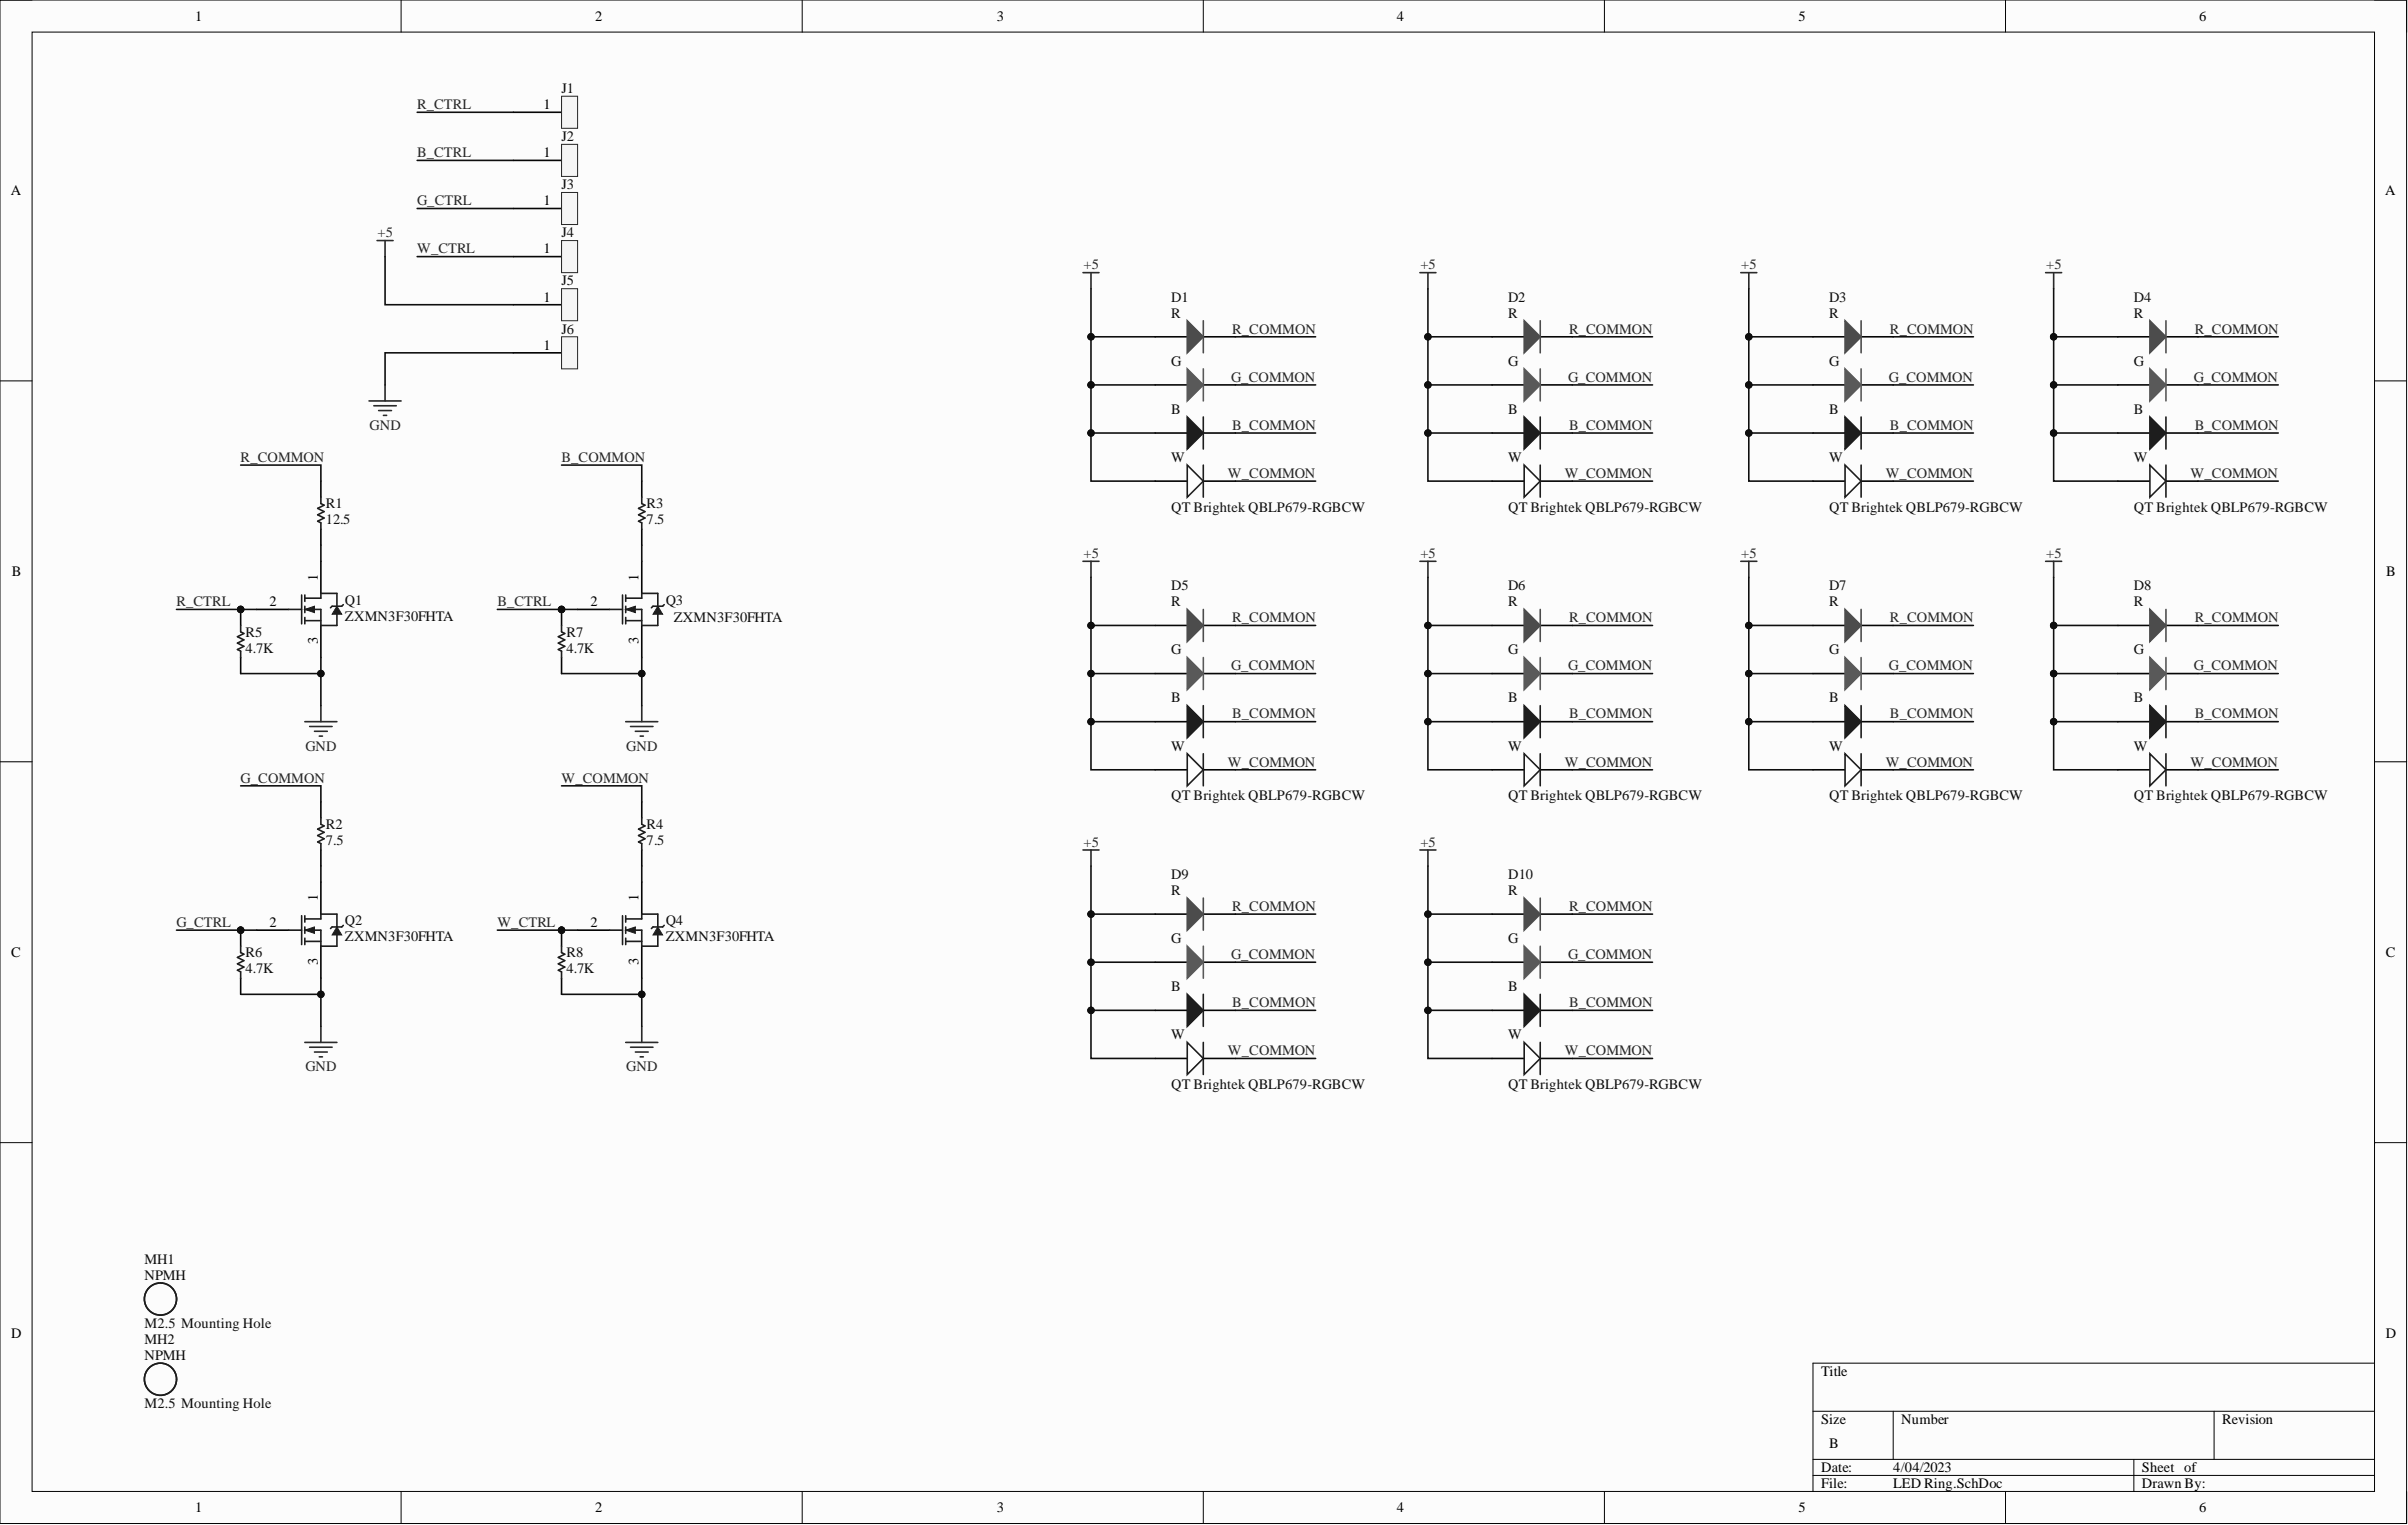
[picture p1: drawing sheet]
<svg xmlns="http://www.w3.org/2000/svg" width="381mm" height="241mm" viewBox="0 0 381 241" stroke-linecap="round" stroke-linejoin="round" font-family="sans-serif">
<defs><g id="words">
<g font-size="2.3">
<text x="30.9" y="3.3">1</text>
<text x="94.2" y="3.3">2</text>
<text x="157.7" y="3.3">3</text>
<text x="221" y="3.3">4</text>
<text x="284.6" y="3.3">5</text>
<text x="347.9" y="3.3">6</text>
<text x="86" y="17.3">1</text>
<text x="86" y="24.9">1</text>
<text x="1.7" y="30.9">A</text>
<text x="86" y="32.5">1</text>
<text x="377.4" y="30.9">A</text>
<text x="86" y="40.1">1</text>
<text x="86" y="47.7">1</text>
<text x="86" y="55.3">1</text>
<text x="1.9" y="91.2">B</text>
<text x="42.6" y="95.9">2</text>
<text x="50.3" y="91.9" transform="rotate(-90 50.3 91.9)">1</text>
<text x="93.4" y="95.9">2</text>
<text x="101" y="91.9" transform="rotate(-90 101 91.9)">1</text>
<text x="377.6" y="91.2">B</text>
<text x="50.3" y="101.9" transform="rotate(-90 50.3 101.9)">3</text>
<text x="101" y="101.9" transform="rotate(-90 101 101.9)">3</text>
<text x="50.3" y="142.6" transform="rotate(-90 50.3 142.6)">1</text>
<text x="101" y="142.6" transform="rotate(-90 101 142.6)">1</text>
<text x="42.6" y="146.7">2</text>
<text x="93.4" y="146.7">2</text>
<text x="1.8" y="151.4">C</text>
<text x="50.3" y="152.7" transform="rotate(-90 50.3 152.7)">3</text>
<text x="101" y="152.7" transform="rotate(-90 101 152.7)">3</text>
<text x="377.5" y="151.4">C</text>
<text x="1.8" y="211.7">D</text>
<text x="377.5" y="211.7">D</text>
<text x="288.1" y="217.7">Title</text>
<text x="288.1" y="225.3">Size</text>
<text x="300.8" y="225.3">Number</text>
<text x="351.6" y="225.3">Revision</text>
<text x="288.1" y="232.9">Date:</text>
<text x="289.4" y="229.1">B</text>
<text x="299.5" y="232.9">4/04/2023</text>
<text x="338.9" y="232.9">Sheet of</text>
<text x="30.9" y="239.3">1</text>
<text x="94.2" y="239.3">2</text>
<text x="157.7" y="239.3">3</text>
<text x="221" y="239.3">4</text>
<text x="284.6" y="239.3">5</text>
<text x="288.1" y="235.5">File:</text>
<text x="299.5" y="235.5">LED Ring.SchDoc</text>
<text x="338.9" y="235.5">Drawn By:</text>
<text x="347.9" y="239.3">6</text>
</g>
<g font-size="2.3" fill="#262626">
<text x="66" y="17.3">R_CTRL</text>
<text x="66" y="24.9">B_CTRL</text>
<text x="66" y="32.5">G_CTRL</text>
<text x="59.7" y="37.6">+5</text>
<text x="66" y="40.1">W_CTRL</text>
<text x="171.4" y="42.6">+5</text>
<text x="224.7" y="42.6">+5</text>
<text x="275.5" y="42.6">+5</text>
<text x="323.7" y="42.6">+5</text>
<text x="195" y="52.8">R_COMMON</text>
<text x="248.3" y="52.8">R_COMMON</text>
<text x="299" y="52.8">R_COMMON</text>
<text x="347.3" y="52.8">R_COMMON</text>
<text x="194.8" y="60.4">G_COMMON</text>
<text x="248.1" y="60.4">G_COMMON</text>
<text x="298.9" y="60.4">G_COMMON</text>
<text x="347.1" y="60.4">G_COMMON</text>
<text x="58.5" y="68">GND</text>
<text x="195" y="68">B_COMMON</text>
<text x="248.3" y="68">B_COMMON</text>
<text x="299" y="68">B_COMMON</text>
<text x="347.3" y="68">B_COMMON</text>
<text x="38.1" y="73.1">R_COMMON</text>
<text x="88.8" y="73.1">B_COMMON</text>
<text x="194.3" y="75.6">W_COMMON</text>
<text x="247.6" y="75.6">W_COMMON</text>
<text x="298.4" y="75.6">W_COMMON</text>
<text x="346.6" y="75.6">W_COMMON</text>
<text x="171.4" y="88.3">+5</text>
<text x="224.7" y="88.3">+5</text>
<text x="275.5" y="88.3">+5</text>
<text x="323.7" y="88.3">+5</text>
<text x="27.9" y="95.9">R_CTRL</text>
<text x="78.7" y="95.9">B_CTRL</text>
<text x="195" y="98.5">R_COMMON</text>
<text x="248.3" y="98.5">R_COMMON</text>
<text x="299" y="98.5">R_COMMON</text>
<text x="347.3" y="98.5">R_COMMON</text>
<text x="194.8" y="106.1">G_COMMON</text>
<text x="248.1" y="106.1">G_COMMON</text>
<text x="298.9" y="106.1">G_COMMON</text>
<text x="347.1" y="106.1">G_COMMON</text>
<text x="195" y="113.7">B_COMMON</text>
<text x="248.3" y="113.7">B_COMMON</text>
<text x="299" y="113.7">B_COMMON</text>
<text x="347.3" y="113.7">B_COMMON</text>
<text x="48.3" y="118.8">GND</text>
<text x="99.1" y="118.8">GND</text>
<text x="38.1" y="123.8">G_COMMON</text>
<text x="88.8" y="123.8">W_COMMON</text>
<text x="194.3" y="121.3">W_COMMON</text>
<text x="247.6" y="121.3">W_COMMON</text>
<text x="298.4" y="121.3">W_COMMON</text>
<text x="346.6" y="121.3">W_COMMON</text>
<text x="171.4" y="134">+5</text>
<text x="224.7" y="134">+5</text>
<text x="27.9" y="146.7">G_CTRL</text>
<text x="78.7" y="146.7">W_CTRL</text>
<text x="195" y="144.1">R_COMMON</text>
<text x="248.3" y="144.1">R_COMMON</text>
<text x="194.8" y="151.7">G_COMMON</text>
<text x="248.1" y="151.7">G_COMMON</text>
<text x="195" y="159.4">B_COMMON</text>
<text x="248.3" y="159.4">B_COMMON</text>
<text x="194.3" y="167">W_COMMON</text>
<text x="247.6" y="167">W_COMMON</text>
<text x="48.3" y="169.5">GND</text>
<text x="99.1" y="169.5">GND</text>
</g>
<g font-size="2.3" fill="#0e0e0e">
<text x="88.8" y="14.7">J1</text>
<text x="88.8" y="22.3">J2</text>
<text x="88.8" y="29.9">J3</text>
<text x="88.8" y="37.6">J4</text>
<text x="88.8" y="45.2">J5</text>
<text x="185.3" y="47.7">D1</text>
<text x="238.6" y="47.7">D2</text>
<text x="289.4" y="47.7">D3</text>
<text x="337.6" y="47.7">D4</text>
<text x="88.8" y="52.8">J6</text>
<text x="185.3" y="50.2">R</text>
<text x="238.6" y="50.2">R</text>
<text x="289.4" y="50.2">R</text>
<text x="337.6" y="50.2">R</text>
<text x="185.3" y="57.9">G</text>
<text x="238.6" y="57.9">G</text>
<text x="289.4" y="57.9">G</text>
<text x="337.6" y="57.9">G</text>
<text x="185.3" y="65.5">B</text>
<text x="238.6" y="65.5">B</text>
<text x="289.4" y="65.5">B</text>
<text x="337.6" y="65.5">B</text>
<text x="185.3" y="73.1">W</text>
<text x="238.6" y="73.1">W</text>
<text x="289.4" y="73.1">W</text>
<text x="337.6" y="73.1">W</text>
<text x="51.5" y="80.4">R1</text>
<text x="51.5" y="83">12.5</text>
<text x="102.3" y="80.4">R3</text>
<text x="102.3" y="83">7.5</text>
<text x="185.3" y="80.9">QT Brightek QBLP679-RGBCW</text>
<text x="238.6" y="80.9">QT Brightek QBLP679-RGBCW</text>
<text x="289.4" y="80.9">QT Brightek QBLP679-RGBCW</text>
<text x="337.6" y="80.9">QT Brightek QBLP679-RGBCW</text>
<text x="54.6" y="95.7">Q1</text>
<text x="105.3" y="95.7">Q3</text>
<text x="185.3" y="95.9">R</text>
<text x="185.3" y="93.4">D5</text>
<text x="238.6" y="95.9">R</text>
<text x="238.6" y="93.4">D6</text>
<text x="289.4" y="95.9">R</text>
<text x="289.4" y="93.4">D7</text>
<text x="337.6" y="95.9">R</text>
<text x="337.6" y="93.4">D8</text>
<text x="38.8" y="100.7">R5</text>
<text x="54.6" y="98.2">ZXMN3F30FHTA</text>
<text x="89.6" y="100.7">R7</text>
<text x="106.6" y="98.5">ZXMN3F30FHTA</text>
<text x="38.8" y="103.3">4.7K</text>
<text x="89.6" y="103.3">4.7K</text>
<text x="185.3" y="103.5">G</text>
<text x="238.6" y="103.5">G</text>
<text x="289.4" y="103.5">G</text>
<text x="337.6" y="103.5">G</text>
<text x="185.3" y="111.1">B</text>
<text x="238.6" y="111.1">B</text>
<text x="289.4" y="111.1">B</text>
<text x="337.6" y="111.1">B</text>
<text x="185.3" y="118.8">W</text>
<text x="238.6" y="118.8">W</text>
<text x="289.4" y="118.8">W</text>
<text x="337.6" y="118.8">W</text>
<text x="51.5" y="131.2">R2</text>
<text x="102.3" y="131.2">R4</text>
<text x="185.3" y="126.6">QT Brightek QBLP679-RGBCW</text>
<text x="238.6" y="126.6">QT Brightek QBLP679-RGBCW</text>
<text x="289.4" y="126.6">QT Brightek QBLP679-RGBCW</text>
<text x="337.6" y="126.6">QT Brightek QBLP679-RGBCW</text>
<text x="51.5" y="133.7">7.5</text>
<text x="102.3" y="133.7">7.5</text>
<text x="185.3" y="141.6">R</text>
<text x="185.3" y="139.1">D9</text>
<text x="238.6" y="141.6">R</text>
<text x="238.6" y="139.1">D10</text>
<text x="54.6" y="146.4">Q2</text>
<text x="54.6" y="149">ZXMN3F30FHTA</text>
<text x="105.3" y="146.4">Q4</text>
<text x="105.3" y="149">ZXMN3F30FHTA</text>
<text x="185.3" y="149.2">G</text>
<text x="238.6" y="149.2">G</text>
<text x="38.8" y="151.5">R6</text>
<text x="38.8" y="154">4.7K</text>
<text x="89.6" y="151.5">R8</text>
<text x="89.6" y="154">4.7K</text>
<text x="185.3" y="156.8">B</text>
<text x="238.6" y="156.8">B</text>
<text x="185.3" y="164.4">W</text>
<text x="238.6" y="164.4">W</text>
<text x="185.3" y="172.3">QT Brightek QBLP679-RGBCW</text>
<text x="238.6" y="172.3">QT Brightek QBLP679-RGBCW</text>
<text x="22.8" y="202.5">NPMH</text>
<text x="22.8" y="200">MH1</text>
<text x="22.8" y="215.2">NPMH</text>
<text x="22.8" y="212.6">MH2</text>
<text x="22.8" y="210.1">M2.5 Mounting Hole</text>
<text x="22.8" y="222.8">M2.5 Mounting Hole</text>
</g>
</g></defs>
<path d="M0 0h380.8v241.1h-380.8z" fill-rule="evenodd" fill="#fcfcfc"/>
<path d="M0 0h380.8v241.1h-380.8z" fill="none" stroke="#000" stroke-width=".16"/>
<path d="M5.1 5.1h370.6v230.9h-370.6z" fill-rule="evenodd" fill="#fcfcfc"/>
<g fill="none" stroke="#000" stroke-width=".16">
<path d="M0 0h5.1M5.1 5.1h370.6v230.9h-370.6zM63.5 0v5.1M126.9 0v5.1M190.4 0v5.1M253.9 0v5.1M317.3 0v5.1M375.7 0h5.1v5.1M0 60.3h5.1M375.7 60.3h5.1M0 120.5h5.1M375.7 120.5h5.1"/>
<path d="M0 180.8h5.1M375.7 180.8h5.1M375.7 215.7h-88.8v20.3M63.5 236v5.1M126.9 236v5.1M190.4 236v5.1M253.9 236v5.1M286.9 223.3h88.8M286.9 230.9h88.8M286.9 233.5h88.8M299.5 223.3v7.6M317.3 236v5.1"/>
<path d="M337.6 230.9v5.1M350.3 223.3v7.6M380.8 236v5.1"/>
</g>
<path d="M40.6 96.4h5.1M50.8 88.8v5.1M50.8 99v5" fill="none" stroke="#000" stroke-width=".25"/>
<path d="M45.7 96.4h2M47.7 94.1v4.6M48.2 94.7h2.6v-.8h2.5v2M48.2 96.4h2.6v2.6h2.5v-1.8M48.2 98.2h2.6M48.2 94.1v1.1M48.2 95.9v1M48.2 97.7v1" fill="none" stroke="#1c1c1c" stroke-width=".25"/>
<path d="M53.3 95.9l.8 1.3h-1.6z" fill="#1c1c1c"/>
<path d="M53.3 95.9l.8 1.3h-1.6z" fill="none" stroke="#1c1c1c" stroke-width=".16"/>
<path d="M52.5 95.9h1.6" fill="none" stroke="#1c1c1c" stroke-width=".25"/>
<path d="M48.2 96.4l1.6-.5v1z" fill="#1c1c1c"/>
<path d="M48.2 96.4l1.6-.5v1z" fill="none" stroke="#1c1c1c" stroke-width=".16"/>
<path d="M50.8 78.7v1l.5 .2-1 .5 1 .5-1 .6 1 .5-1 .5 .5 .2v1M52.5 95.9l-.2 .3M54.3 95.7l-.2 .2M45.7 147.2h2M47.7 144.9v4.6M48.2 145.4h2.6v-.8h2.5v2.1M48.2 147.2h2.6v2.5h2.5v-1.8M48.2 149h2.6M48.2 144.9v1M48.2 146.7v1M48.2 148.4v1.1" fill="none" stroke="#1c1c1c" stroke-width=".25"/>
<path d="M171.4 43.1h2.5M172.6 43.1v2.6M48.2 114.2h5.1M49 115h3.5M49.8 115.7h2M50.5 116.5h.5M50.8 111.7v2.5" fill="none" stroke="#262626" stroke-width=".25"/>
<path d="M50.8 76.1v2.6M50.8 83.7v2.6M50.8 139.6v5M40.6 147.2h5.1M50.8 149.7v5.1" fill="none" stroke="#000" stroke-width=".25"/>
<path d="M53.3 146.7l.8 1.2h-1.6z" fill="#1c1c1c"/>
<path d="M53.3 146.7l.8 1.2h-1.6z" fill="none" stroke="#1c1c1c" stroke-width=".16"/>
<path d="M52.5 146.7h1.6" fill="none" stroke="#1c1c1c" stroke-width=".25"/>
<path d="M48.2 147.2l1.6-.5v1z" fill="#1c1c1c"/>
<path d="M48.2 147.2l1.6-.5v1z" fill="none" stroke="#1c1c1c" stroke-width=".16"/>
<path d="M96.5 96.4h2M98.5 94.1v4.6M99 94.7h2.5v-.8h2.6v2M99 96.4h2.5v2.6h2.6v-1.8M99 98.2h2.5M99 94.1v1.1M99 95.9v1M99 97.7v1M50.8 129.4v1l.5 .3-1 .5 1 .5-1 .5 1 .5-1 .5 .5 .3v1M52.5 146.7l-.2 .2M54.3 146.4l-.2 .3" fill="none" stroke="#1c1c1c" stroke-width=".25"/>
<path d="M48.2 164.9h5.1M49 165.7h3.5M49.8 166.5h2M50.5 167.2h.5M50.8 162.4v2.5" fill="none" stroke="#262626" stroke-width=".25"/>
<path d="M91.4 96.4h5.1M101.5 88.8v5.1M101.5 99v5M50.8 126.9v2.5M50.8 134.5v2.5" fill="none" stroke="#000" stroke-width=".25"/>
<path d="M104.1 95.9l.7 1.3h-1.5z" fill="#1c1c1c"/>
<path d="M104.1 95.9l.7 1.3h-1.5z" fill="none" stroke="#1c1c1c" stroke-width=".16"/>
<path d="M103.3 95.9h1.5" fill="none" stroke="#1c1c1c" stroke-width=".25"/>
<path d="M99 96.4l1.5-.5v1z" fill="#1c1c1c"/>
<path d="M99 96.4l1.5-.5v1z" fill="none" stroke="#1c1c1c" stroke-width=".16"/>
<path d="M101.5 78.7v1l.5 .2-1 .5 1 .5-1 .6 1 .5-1 .5 .5 .2v1M103.3 95.9l-.2 .3M105.1 95.7l-.3 .2M96.5 147.2h2M98.5 144.9v4.6M99 145.4h2.5v-.8h2.6v2.1M99 147.2h2.5v2.5h2.6v-1.8M99 149h2.5M99 144.9v1M99 146.7v1M99 148.4v1.1" fill="none" stroke="#1c1c1c" stroke-width=".25"/>
<path d="M99 114.2h5.1M99.8 115h3.5M100.5 115.7h2.1M101.3 116.5h.5M101.5 111.7v2.5" fill="none" stroke="#262626" stroke-width=".25"/>
<path d="M101.5 76.1v2.6M101.5 83.7v2.6M101.5 139.6v5M91.4 147.2h5.1M101.5 149.7v5.1" fill="none" stroke="#000" stroke-width=".25"/>
<path d="M104.1 146.7l.7 1.2h-1.5z" fill="#1c1c1c"/>
<path d="M104.1 146.7l.7 1.2h-1.5z" fill="none" stroke="#1c1c1c" stroke-width=".16"/>
<path d="M103.3 146.7h1.5" fill="none" stroke="#1c1c1c" stroke-width=".25"/>
<path d="M99 147.2l1.5-.5v1z" fill="#1c1c1c"/>
<path d="M99 147.2l1.5-.5v1z" fill="none" stroke="#1c1c1c" stroke-width=".16"/>
<path d="M101.5 129.4v1l.5 .3-1 .5 1 .5-1 .5 1 .5-1 .5 .5 .3v1M103.3 146.7l-.2 .2M105.1 146.4l-.3 .3" fill="none" stroke="#1c1c1c" stroke-width=".25"/>
<g fill="none" stroke="#262626" stroke-width=".25">
<path d="M59.7 38.1h2.5M60.9 38.1v2.5M224.7 43.1h2.5M225.9 43.1v2.6M275.4 43.1h2.6M276.7 43.1v2.6M323.7 43.1h2.5M324.9 43.1v2.6M58.4 63.4h5.1M59.1 64.2h3.6M59.9 65h2M60.7 65.7h.5"/>
<path d="M60.9 60.9v2.5M171.4 88.8h2.5M172.6 88.8v2.6M224.7 88.8h2.5M225.9 88.8v2.6M275.4 88.8h2.6M276.7 88.8v2.6M323.7 88.8h2.5M324.9 88.8v2.6M171.4 134.5h2.5M172.6 134.5v2.5M224.7 134.5h2.5"/>
<path d="M225.9 134.5v2.5M99 164.9h5.1M99.8 165.7h3.5M100.5 166.5h2.1M101.3 167.2h.5M101.5 162.4v2.5"/>
</g>
<path d="M101.5 126.9v2.5M101.5 134.5v2.5" fill="none" stroke="#000" stroke-width=".25"/>
<path d="M27.9 96.4h12.7M50.8 86.3v2.5" fill="none" stroke="#0e0e0e" stroke-width=".25"/>
<circle cx="38.1" cy="96.4" r=".51" fill="#0e0e0e"/>
<circle cx="38.1" cy="96.4" r=".51" fill="none" stroke="#0e0e0e" stroke-width=".16"/>
<path d="M50.8 104v7.7" fill="none" stroke="#0e0e0e" stroke-width=".25"/>
<circle cx="50.8" cy="106.6" r=".51" fill="#0e0e0e"/>
<circle cx="50.8" cy="106.6" r=".51" fill="none" stroke="#0e0e0e" stroke-width=".16"/>
<path d="M172.6 45.7v7.6h10.2" fill="none" stroke="#0e0e0e" stroke-width=".25"/>
<circle cx="172.6" cy="53.3" r=".51" fill="#0e0e0e"/>
<circle cx="172.6" cy="53.3" r=".51" fill="none" stroke="#0e0e0e" stroke-width=".16"/>
<path d="M172.6 53.3v7.6h10.2" fill="none" stroke="#0e0e0e" stroke-width=".25"/>
<circle cx="172.6" cy="53.3" r=".51" fill="#0e0e0e"/>
<circle cx="172.6" cy="53.3" r=".51" fill="none" stroke="#0e0e0e" stroke-width=".16"/>
<circle cx="172.6" cy="60.9" r=".51" fill="#0e0e0e"/>
<circle cx="172.6" cy="60.9" r=".51" fill="none" stroke="#0e0e0e" stroke-width=".16"/>
<path d="M172.6 60.9v7.6h10.2" fill="none" stroke="#0e0e0e" stroke-width=".25"/>
<circle cx="172.6" cy="68.5" r=".51" fill="#0e0e0e"/>
<circle cx="172.6" cy="68.5" r=".51" fill="none" stroke="#0e0e0e" stroke-width=".16"/>
<circle cx="172.6" cy="60.9" r=".51" fill="#0e0e0e"/>
<circle cx="172.6" cy="60.9" r=".51" fill="none" stroke="#0e0e0e" stroke-width=".16"/>
<path d="M172.6 68.5v7.6h10.2" fill="none" stroke="#0e0e0e" stroke-width=".25"/>
<circle cx="172.6" cy="68.5" r=".51" fill="#0e0e0e"/>
<circle cx="172.6" cy="68.5" r=".51" fill="none" stroke="#0e0e0e" stroke-width=".16"/>
<path d="M195.5 53.3h12.7M38.1 73.6h12.7v2.5M195.5 68.5h12.7M195.5 76.1h12.7M50.8 137v2.6M27.9 147.2h12.7" fill="none" stroke="#0e0e0e" stroke-width=".25"/>
<circle cx="38.1" cy="147.2" r=".51" fill="#0e0e0e"/>
<circle cx="38.1" cy="147.2" r=".51" fill="none" stroke="#0e0e0e" stroke-width=".16"/>
<path d="M50.8 154.8v7.6" fill="none" stroke="#0e0e0e" stroke-width=".25"/>
<circle cx="50.8" cy="157.3" r=".51" fill="#0e0e0e"/>
<circle cx="50.8" cy="157.3" r=".51" fill="none" stroke="#0e0e0e" stroke-width=".16"/>
<path d="M78.7 96.4h12.7M101.5 86.3v2.5M38.1 124.3h12.7v2.6" fill="none" stroke="#0e0e0e" stroke-width=".25"/>
<circle cx="88.8" cy="96.4" r=".51" fill="#0e0e0e"/>
<circle cx="88.8" cy="96.4" r=".51" fill="none" stroke="#0e0e0e" stroke-width=".16"/>
<path d="M101.5 104v7.7" fill="none" stroke="#0e0e0e" stroke-width=".25"/>
<circle cx="101.5" cy="106.6" r=".51" fill="#0e0e0e"/>
<circle cx="101.5" cy="106.6" r=".51" fill="none" stroke="#0e0e0e" stroke-width=".16"/>
<path d="M88.8 73.6h12.7v2.5M101.5 137v2.6M78.7 147.2h12.7" fill="none" stroke="#0e0e0e" stroke-width=".25"/>
<circle cx="88.8" cy="147.2" r=".51" fill="#0e0e0e"/>
<circle cx="88.8" cy="147.2" r=".51" fill="none" stroke="#0e0e0e" stroke-width=".16"/>
<path d="M101.5 154.8v7.6" fill="none" stroke="#0e0e0e" stroke-width=".25"/>
<circle cx="101.5" cy="157.3" r=".51" fill="#0e0e0e"/>
<circle cx="101.5" cy="157.3" r=".51" fill="none" stroke="#0e0e0e" stroke-width=".16"/>
<path d="M225.9 45.7v7.6h10.2M88.8 124.3h12.7v2.6" fill="none" stroke="#0e0e0e" stroke-width=".25"/>
<circle cx="225.9" cy="53.3" r=".51" fill="#0e0e0e"/>
<circle cx="225.9" cy="53.3" r=".51" fill="none" stroke="#0e0e0e" stroke-width=".16"/>
<path d="M225.9 53.3v7.6h10.2" fill="none" stroke="#0e0e0e" stroke-width=".25"/>
<circle cx="225.9" cy="53.3" r=".51" fill="#0e0e0e"/>
<circle cx="225.9" cy="53.3" r=".51" fill="none" stroke="#0e0e0e" stroke-width=".16"/>
<circle cx="225.9" cy="60.9" r=".51" fill="#0e0e0e"/>
<circle cx="225.9" cy="60.9" r=".51" fill="none" stroke="#0e0e0e" stroke-width=".16"/>
<path d="M225.9 60.9v7.6h10.2" fill="none" stroke="#0e0e0e" stroke-width=".25"/>
<circle cx="225.9" cy="68.5" r=".51" fill="#0e0e0e"/>
<circle cx="225.9" cy="68.5" r=".51" fill="none" stroke="#0e0e0e" stroke-width=".16"/>
<circle cx="225.9" cy="60.9" r=".51" fill="#0e0e0e"/>
<circle cx="225.9" cy="60.9" r=".51" fill="none" stroke="#0e0e0e" stroke-width=".16"/>
<path d="M225.9 68.5v7.6h10.2" fill="none" stroke="#0e0e0e" stroke-width=".25"/>
<circle cx="225.9" cy="68.5" r=".51" fill="#0e0e0e"/>
<circle cx="225.9" cy="68.5" r=".51" fill="none" stroke="#0e0e0e" stroke-width=".16"/>
<path d="M248.8 53.3h12.7M276.7 45.7v7.6h10.2M248.8 68.5h12.7M248.8 76.1h12.7" fill="none" stroke="#0e0e0e" stroke-width=".25"/>
<circle cx="276.7" cy="53.3" r=".51" fill="#0e0e0e"/>
<circle cx="276.7" cy="53.3" r=".51" fill="none" stroke="#0e0e0e" stroke-width=".16"/>
<path d="M276.7 53.3v7.6h10.2" fill="none" stroke="#0e0e0e" stroke-width=".25"/>
<circle cx="276.7" cy="53.3" r=".51" fill="#0e0e0e"/>
<circle cx="276.7" cy="53.3" r=".51" fill="none" stroke="#0e0e0e" stroke-width=".16"/>
<circle cx="276.7" cy="60.9" r=".51" fill="#0e0e0e"/>
<circle cx="276.7" cy="60.9" r=".51" fill="none" stroke="#0e0e0e" stroke-width=".16"/>
<path d="M276.7 60.9v7.6h10.2" fill="none" stroke="#0e0e0e" stroke-width=".25"/>
<circle cx="276.7" cy="68.5" r=".51" fill="#0e0e0e"/>
<circle cx="276.7" cy="68.5" r=".51" fill="none" stroke="#0e0e0e" stroke-width=".16"/>
<circle cx="276.7" cy="60.9" r=".51" fill="#0e0e0e"/>
<circle cx="276.7" cy="60.9" r=".51" fill="none" stroke="#0e0e0e" stroke-width=".16"/>
<path d="M276.7 68.5v7.6h10.2" fill="none" stroke="#0e0e0e" stroke-width=".25"/>
<circle cx="276.7" cy="68.5" r=".51" fill="#0e0e0e"/>
<circle cx="276.7" cy="68.5" r=".51" fill="none" stroke="#0e0e0e" stroke-width=".16"/>
<path d="M299.5 53.3h12.7M324.9 45.7v7.6h10.2M299.5 68.5h12.7M299.5 76.1h12.7" fill="none" stroke="#0e0e0e" stroke-width=".25"/>
<circle cx="324.9" cy="53.3" r=".51" fill="#0e0e0e"/>
<circle cx="324.9" cy="53.3" r=".51" fill="none" stroke="#0e0e0e" stroke-width=".16"/>
<path d="M324.9 53.3v7.6h10.2" fill="none" stroke="#0e0e0e" stroke-width=".25"/>
<circle cx="324.9" cy="53.3" r=".51" fill="#0e0e0e"/>
<circle cx="324.9" cy="53.3" r=".51" fill="none" stroke="#0e0e0e" stroke-width=".16"/>
<circle cx="324.9" cy="60.9" r=".51" fill="#0e0e0e"/>
<circle cx="324.9" cy="60.9" r=".51" fill="none" stroke="#0e0e0e" stroke-width=".16"/>
<path d="M324.9 60.9v7.6h10.2" fill="none" stroke="#0e0e0e" stroke-width=".25"/>
<circle cx="324.9" cy="68.5" r=".51" fill="#0e0e0e"/>
<circle cx="324.9" cy="68.5" r=".51" fill="none" stroke="#0e0e0e" stroke-width=".16"/>
<circle cx="324.9" cy="60.9" r=".51" fill="#0e0e0e"/>
<circle cx="324.9" cy="60.9" r=".51" fill="none" stroke="#0e0e0e" stroke-width=".16"/>
<path d="M324.9 68.5v7.6h10.2" fill="none" stroke="#0e0e0e" stroke-width=".25"/>
<circle cx="324.9" cy="68.5" r=".51" fill="#0e0e0e"/>
<circle cx="324.9" cy="68.5" r=".51" fill="none" stroke="#0e0e0e" stroke-width=".16"/>
<path d="M347.8 53.3h12.7M347.8 68.5h12.7M347.8 76.1h12.7M172.6 91.4v7.6h10.2" fill="none" stroke="#0e0e0e" stroke-width=".25"/>
<circle cx="172.6" cy="99" r=".51" fill="#0e0e0e"/>
<circle cx="172.6" cy="99" r=".51" fill="none" stroke="#0e0e0e" stroke-width=".16"/>
<path d="M172.6 99v7.6h10.2" fill="none" stroke="#0e0e0e" stroke-width=".25"/>
<circle cx="172.6" cy="99" r=".51" fill="#0e0e0e"/>
<circle cx="172.6" cy="99" r=".51" fill="none" stroke="#0e0e0e" stroke-width=".16"/>
<circle cx="172.6" cy="106.6" r=".51" fill="#0e0e0e"/>
<circle cx="172.6" cy="106.6" r=".51" fill="none" stroke="#0e0e0e" stroke-width=".16"/>
<path d="M172.6 106.6v7.6h10.2" fill="none" stroke="#0e0e0e" stroke-width=".25"/>
<circle cx="172.6" cy="114.2" r=".51" fill="#0e0e0e"/>
<circle cx="172.6" cy="114.2" r=".51" fill="none" stroke="#0e0e0e" stroke-width=".16"/>
<circle cx="172.6" cy="106.6" r=".51" fill="#0e0e0e"/>
<circle cx="172.6" cy="106.6" r=".51" fill="none" stroke="#0e0e0e" stroke-width=".16"/>
<path d="M172.6 114.2v7.6h10.2" fill="none" stroke="#0e0e0e" stroke-width=".25"/>
<circle cx="172.6" cy="114.2" r=".51" fill="#0e0e0e"/>
<circle cx="172.6" cy="114.2" r=".51" fill="none" stroke="#0e0e0e" stroke-width=".16"/>
<path d="M195.5 99h12.7M225.9 91.4v7.6h10.2M195.5 114.2h12.7M195.5 121.8h12.7" fill="none" stroke="#0e0e0e" stroke-width=".25"/>
<circle cx="225.9" cy="99" r=".51" fill="#0e0e0e"/>
<circle cx="225.9" cy="99" r=".51" fill="none" stroke="#0e0e0e" stroke-width=".16"/>
<path d="M225.9 99v7.6h10.2" fill="none" stroke="#0e0e0e" stroke-width=".25"/>
<circle cx="225.9" cy="99" r=".51" fill="#0e0e0e"/>
<circle cx="225.9" cy="99" r=".51" fill="none" stroke="#0e0e0e" stroke-width=".16"/>
<circle cx="225.9" cy="106.6" r=".51" fill="#0e0e0e"/>
<circle cx="225.9" cy="106.6" r=".51" fill="none" stroke="#0e0e0e" stroke-width=".16"/>
<path d="M225.9 106.6v7.6h10.2" fill="none" stroke="#0e0e0e" stroke-width=".25"/>
<circle cx="225.9" cy="114.2" r=".51" fill="#0e0e0e"/>
<circle cx="225.9" cy="114.2" r=".51" fill="none" stroke="#0e0e0e" stroke-width=".16"/>
<circle cx="225.9" cy="106.6" r=".51" fill="#0e0e0e"/>
<circle cx="225.9" cy="106.6" r=".51" fill="none" stroke="#0e0e0e" stroke-width=".16"/>
<path d="M225.9 114.2v7.6h10.2" fill="none" stroke="#0e0e0e" stroke-width=".25"/>
<circle cx="225.9" cy="114.2" r=".51" fill="#0e0e0e"/>
<circle cx="225.9" cy="114.2" r=".51" fill="none" stroke="#0e0e0e" stroke-width=".16"/>
<path d="M248.8 99h12.7M276.7 91.4v7.6h10.2M248.8 114.2h12.7M248.8 121.8h12.7" fill="none" stroke="#0e0e0e" stroke-width=".25"/>
<circle cx="276.7" cy="99" r=".51" fill="#0e0e0e"/>
<circle cx="276.7" cy="99" r=".51" fill="none" stroke="#0e0e0e" stroke-width=".16"/>
<path d="M276.7 99v7.6h10.2" fill="none" stroke="#0e0e0e" stroke-width=".25"/>
<circle cx="276.7" cy="99" r=".51" fill="#0e0e0e"/>
<circle cx="276.7" cy="99" r=".51" fill="none" stroke="#0e0e0e" stroke-width=".16"/>
<circle cx="276.7" cy="106.6" r=".51" fill="#0e0e0e"/>
<circle cx="276.7" cy="106.6" r=".51" fill="none" stroke="#0e0e0e" stroke-width=".16"/>
<path d="M276.7 106.6v7.6h10.2" fill="none" stroke="#0e0e0e" stroke-width=".25"/>
<circle cx="276.7" cy="114.2" r=".51" fill="#0e0e0e"/>
<circle cx="276.7" cy="114.2" r=".51" fill="none" stroke="#0e0e0e" stroke-width=".16"/>
<circle cx="276.7" cy="106.6" r=".51" fill="#0e0e0e"/>
<circle cx="276.7" cy="106.6" r=".51" fill="none" stroke="#0e0e0e" stroke-width=".16"/>
<path d="M276.7 114.2v7.6h10.2" fill="none" stroke="#0e0e0e" stroke-width=".25"/>
<circle cx="276.7" cy="114.2" r=".51" fill="#0e0e0e"/>
<circle cx="276.7" cy="114.2" r=".51" fill="none" stroke="#0e0e0e" stroke-width=".16"/>
<path d="M299.5 99h12.7M324.9 91.4v7.6h10.2M299.5 114.2h12.7M299.5 121.8h12.7" fill="none" stroke="#0e0e0e" stroke-width=".25"/>
<circle cx="324.9" cy="99" r=".51" fill="#0e0e0e"/>
<circle cx="324.9" cy="99" r=".51" fill="none" stroke="#0e0e0e" stroke-width=".16"/>
<path d="M324.9 99v7.6h10.2" fill="none" stroke="#0e0e0e" stroke-width=".25"/>
<circle cx="324.9" cy="99" r=".51" fill="#0e0e0e"/>
<circle cx="324.9" cy="99" r=".51" fill="none" stroke="#0e0e0e" stroke-width=".16"/>
<circle cx="324.9" cy="106.6" r=".51" fill="#0e0e0e"/>
<circle cx="324.9" cy="106.6" r=".51" fill="none" stroke="#0e0e0e" stroke-width=".16"/>
<path d="M324.9 106.6v7.6h10.2" fill="none" stroke="#0e0e0e" stroke-width=".25"/>
<circle cx="324.9" cy="114.2" r=".51" fill="#0e0e0e"/>
<circle cx="324.9" cy="114.2" r=".51" fill="none" stroke="#0e0e0e" stroke-width=".16"/>
<circle cx="324.9" cy="106.6" r=".51" fill="#0e0e0e"/>
<circle cx="324.9" cy="106.6" r=".51" fill="none" stroke="#0e0e0e" stroke-width=".16"/>
<path d="M324.9 114.2v7.6h10.2" fill="none" stroke="#0e0e0e" stroke-width=".25"/>
<circle cx="324.9" cy="114.2" r=".51" fill="#0e0e0e"/>
<circle cx="324.9" cy="114.2" r=".51" fill="none" stroke="#0e0e0e" stroke-width=".16"/>
<path d="M347.8 99h12.7M347.8 114.2h12.7M172.6 137v7.6h10.2M347.8 121.8h12.7" fill="none" stroke="#0e0e0e" stroke-width=".25"/>
<circle cx="172.6" cy="144.6" r=".51" fill="#0e0e0e"/>
<circle cx="172.6" cy="144.6" r=".51" fill="none" stroke="#0e0e0e" stroke-width=".16"/>
<path d="M172.6 144.6v7.7h10.2" fill="none" stroke="#0e0e0e" stroke-width=".25"/>
<circle cx="172.6" cy="144.6" r=".51" fill="#0e0e0e"/>
<circle cx="172.6" cy="144.6" r=".51" fill="none" stroke="#0e0e0e" stroke-width=".16"/>
<circle cx="172.6" cy="152.3" r=".51" fill="#0e0e0e"/>
<circle cx="172.6" cy="152.3" r=".51" fill="none" stroke="#0e0e0e" stroke-width=".16"/>
<path d="M172.6 152.3v7.6h10.2" fill="none" stroke="#0e0e0e" stroke-width=".25"/>
<circle cx="172.6" cy="159.9" r=".51" fill="#0e0e0e"/>
<circle cx="172.6" cy="159.9" r=".51" fill="none" stroke="#0e0e0e" stroke-width=".16"/>
<circle cx="172.6" cy="152.3" r=".51" fill="#0e0e0e"/>
<circle cx="172.6" cy="152.3" r=".51" fill="none" stroke="#0e0e0e" stroke-width=".16"/>
<path d="M172.6 159.9v7.6h10.2" fill="none" stroke="#0e0e0e" stroke-width=".25"/>
<circle cx="172.6" cy="159.9" r=".51" fill="#0e0e0e"/>
<circle cx="172.6" cy="159.9" r=".51" fill="none" stroke="#0e0e0e" stroke-width=".16"/>
<path d="M225.9 137v7.6h10.2M195.5 144.6h12.7M195.5 159.9h12.7M195.5 167.5h12.7" fill="none" stroke="#0e0e0e" stroke-width=".25"/>
<circle cx="225.9" cy="144.6" r=".51" fill="#0e0e0e"/>
<circle cx="225.9" cy="144.6" r=".51" fill="none" stroke="#0e0e0e" stroke-width=".16"/>
<path d="M225.9 144.6v7.7h10.2" fill="none" stroke="#0e0e0e" stroke-width=".25"/>
<circle cx="225.9" cy="144.6" r=".51" fill="#0e0e0e"/>
<circle cx="225.9" cy="144.6" r=".51" fill="none" stroke="#0e0e0e" stroke-width=".16"/>
<circle cx="225.9" cy="152.3" r=".51" fill="#0e0e0e"/>
<circle cx="225.9" cy="152.3" r=".51" fill="none" stroke="#0e0e0e" stroke-width=".16"/>
<path d="M225.9 152.3v7.6h10.2" fill="none" stroke="#0e0e0e" stroke-width=".25"/>
<circle cx="225.9" cy="159.9" r=".51" fill="#0e0e0e"/>
<circle cx="225.9" cy="159.9" r=".51" fill="none" stroke="#0e0e0e" stroke-width=".16"/>
<circle cx="225.9" cy="152.3" r=".51" fill="#0e0e0e"/>
<circle cx="225.9" cy="152.3" r=".51" fill="none" stroke="#0e0e0e" stroke-width=".16"/>
<path d="M225.9 159.9v7.6h10.2" fill="none" stroke="#0e0e0e" stroke-width=".25"/>
<circle cx="225.9" cy="159.9" r=".51" fill="#0e0e0e"/>
<circle cx="225.9" cy="159.9" r=".51" fill="none" stroke="#0e0e0e" stroke-width=".16"/>
<g fill="none" stroke="#0e0e0e" stroke-width=".25">
<path d="M66 17.8h15.2M66 25.4h15.2M66 33h15.2M60.9 40.6v7.6h20.3M66 40.6h15.2M81.2 55.8h-20.3v5.1M195.5 60.9h12.7M248.8 60.9h12.7M299.5 60.9h12.7M347.8 60.9h12.7M195.5 106.6h12.7M248.8 106.6h12.7"/>
<path d="M299.5 106.6h12.7M347.8 106.6h12.7M195.5 152.3h12.7M248.8 144.6h12.7M248.8 159.9h12.7M248.8 152.3h12.7M248.8 167.5h12.7"/>
</g>
<circle cx="38.1" cy="96.4" r=".51" fill="#0e0e0e"/>
<circle cx="38.1" cy="96.4" r=".51" fill="none" stroke="#0e0e0e" stroke-width=".16"/>
<path d="M38.1 96.4v2.6" fill="none" stroke="#000" stroke-width=".25"/>
<circle cx="38.1" cy="96.4" r=".51" fill="#0e0e0e"/>
<circle cx="38.1" cy="96.4" r=".51" fill="none" stroke="#0e0e0e" stroke-width=".16"/>
<path d="M38.1 104v2.6" fill="none" stroke="#000" stroke-width=".25"/>
<path d="M38.1 99v1l.5 .2-1 .5 1 .5-1 .6 1 .5-1 .5 .5 .2v1" fill="none" stroke="#1c1c1c" stroke-width=".25"/>
<path d="M38.1 106.6h12.7" fill="none" stroke="#0e0e0e" stroke-width=".25"/>
<circle cx="50.8" cy="106.6" r=".51" fill="#0e0e0e"/>
<circle cx="50.8" cy="106.6" r=".51" fill="none" stroke="#0e0e0e" stroke-width=".16"/>
<circle cx="38.1" cy="147.2" r=".51" fill="#0e0e0e"/>
<circle cx="38.1" cy="147.2" r=".51" fill="none" stroke="#0e0e0e" stroke-width=".16"/>
<path d="M38.1 147.2v2.5" fill="none" stroke="#000" stroke-width=".25"/>
<circle cx="38.1" cy="147.2" r=".51" fill="#0e0e0e"/>
<circle cx="38.1" cy="147.2" r=".51" fill="none" stroke="#0e0e0e" stroke-width=".16"/>
<path d="M38.1 154.8v2.5" fill="none" stroke="#000" stroke-width=".25"/>
<path d="M38.1 149.7v1l.5 .3-1 .5 1 .5-1 .5 1 .5-1 .5 .5 .3v1" fill="none" stroke="#1c1c1c" stroke-width=".25"/>
<path d="M38.1 157.3h12.7" fill="none" stroke="#0e0e0e" stroke-width=".25"/>
<circle cx="50.8" cy="157.3" r=".51" fill="#0e0e0e"/>
<circle cx="50.8" cy="157.3" r=".51" fill="none" stroke="#0e0e0e" stroke-width=".16"/>
<circle cx="88.8" cy="96.4" r=".51" fill="#0e0e0e"/>
<circle cx="88.8" cy="96.4" r=".51" fill="none" stroke="#0e0e0e" stroke-width=".16"/>
<path d="M88.8 96.4v2.6" fill="none" stroke="#000" stroke-width=".25"/>
<circle cx="88.8" cy="96.4" r=".51" fill="#0e0e0e"/>
<circle cx="88.8" cy="96.4" r=".51" fill="none" stroke="#0e0e0e" stroke-width=".16"/>
<path d="M88.8 104v2.6" fill="none" stroke="#000" stroke-width=".25"/>
<path d="M88.8 99v1l.6 .2-1.1 .5 1.1 .5-1.1 .6 1.1 .5-1.1 .5 .5 .2v1" fill="none" stroke="#1c1c1c" stroke-width=".25"/>
<path d="M88.8 106.6h12.7" fill="none" stroke="#0e0e0e" stroke-width=".25"/>
<circle cx="101.5" cy="106.6" r=".51" fill="#0e0e0e"/>
<circle cx="101.5" cy="106.6" r=".51" fill="none" stroke="#0e0e0e" stroke-width=".16"/>
<circle cx="88.8" cy="147.2" r=".51" fill="#0e0e0e"/>
<circle cx="88.8" cy="147.2" r=".51" fill="none" stroke="#0e0e0e" stroke-width=".16"/>
<path d="M88.8 147.2v2.5" fill="none" stroke="#000" stroke-width=".25"/>
<circle cx="88.8" cy="147.2" r=".51" fill="#0e0e0e"/>
<circle cx="88.8" cy="147.2" r=".51" fill="none" stroke="#0e0e0e" stroke-width=".16"/>
<path d="M88.8 154.8v2.5" fill="none" stroke="#000" stroke-width=".25"/>
<path d="M88.8 149.7v1l.6 .3-1.1 .5 1.1 .5-1.1 .5 1.1 .5-1.1 .5 .5 .3v1" fill="none" stroke="#1c1c1c" stroke-width=".25"/>
<path d="M88.8 157.3h12.7" fill="none" stroke="#0e0e0e" stroke-width=".25"/>
<circle cx="101.5" cy="157.3" r=".51" fill="#0e0e0e"/>
<circle cx="101.5" cy="157.3" r=".51" fill="none" stroke="#0e0e0e" stroke-width=".16"/>
<circle cx="25.4" cy="218.2" r="2.54" fill="none" stroke="#1c1c1c" stroke-width=".25"/>
<path d="M81.2 17.8h7.6" fill="none" stroke="#000" stroke-width=".25"/>
<path d="M88.8 15.2h2.6v5.1h-2.6z" fill-rule="evenodd" fill="#f5f5f5"/>
<path d="M88.8 15.2h2.6v5.1h-2.6z" fill="none" stroke="#262626" stroke-width=".16"/>
<path d="M81.2 25.4h7.6" fill="none" stroke="#000" stroke-width=".25"/>
<path d="M88.8 22.8h2.6v5.1h-2.6z" fill-rule="evenodd" fill="#f5f5f5"/>
<path d="M88.8 22.8h2.6v5.1h-2.6z" fill="none" stroke="#262626" stroke-width=".16"/>
<path d="M81.2 33h7.6" fill="none" stroke="#000" stroke-width=".25"/>
<path d="M88.8 30.5h2.6v5h-2.6z" fill-rule="evenodd" fill="#f5f5f5"/>
<path d="M88.8 30.5h2.6v5h-2.6z" fill="none" stroke="#262626" stroke-width=".16"/>
<path d="M81.2 40.6h7.6" fill="none" stroke="#000" stroke-width=".25"/>
<path d="M88.8 38.1h2.6v5h-2.6z" fill-rule="evenodd" fill="#f5f5f5"/>
<path d="M88.8 38.1h2.6v5h-2.6z" fill="none" stroke="#262626" stroke-width=".16"/>
<path d="M81.2 48.2h7.6" fill="none" stroke="#000" stroke-width=".25"/>
<path d="M88.8 45.7h2.6v5.1h-2.6z" fill-rule="evenodd" fill="#f5f5f5"/>
<path d="M88.8 45.7h2.6v5.1h-2.6z" fill="none" stroke="#262626" stroke-width=".16"/>
<path d="M81.2 55.8h7.6" fill="none" stroke="#000" stroke-width=".25"/>
<path d="M88.8 53.3h2.6v5.1h-2.6z" fill-rule="evenodd" fill="#f5f5f5"/>
<path d="M88.8 53.3h2.6v5.1h-2.6z" fill="none" stroke="#262626" stroke-width=".16"/>
<circle cx="25.4" cy="205.5" r="2.54" fill="none" stroke="#1c1c1c" stroke-width=".25"/>
<path d="M182.8 53.3h5.1M190.4 53.3h5.1" fill="none" stroke="#000" stroke-width=".25"/>
<path d="M187.9 50.8l2.5 2.5-2.5 2.5z" fill="#4c4c4c"/>
<path d="M187.9 50.8l2.5 2.5-2.5 2.5zM190.4 50.8v5" fill="none" stroke="#4c4c4c" stroke-width=".25"/>
<path d="M182.8 60.9h5.1M190.4 60.9h5.1" fill="none" stroke="#000" stroke-width=".25"/>
<path d="M187.9 58.4l2.5 2.5-2.5 2.5z" fill="#5a5a5a"/>
<path d="M187.9 58.4l2.5 2.5-2.5 2.5zM190.4 58.4v5" fill="none" stroke="#5a5a5a" stroke-width=".25"/>
<path d="M182.8 68.5h5.1M190.4 68.5h5.1" fill="none" stroke="#000" stroke-width=".25"/>
<path d="M187.9 66l2.5 2.5-2.5 2.6z" fill="#1c1c1c"/>
<path d="M187.9 66l2.5 2.5-2.5 2.6zM190.4 66v5.1" fill="none" stroke="#1c1c1c" stroke-width=".25"/>
<path d="M182.8 76.1h5.1M190.4 76.1h5.1" fill="none" stroke="#000" stroke-width=".25"/>
<path d="M187.9 73.6l2.5 2.5-2.5 2.6z" fill="#fefefe"/>
<path d="M187.9 73.6l2.5 2.5-2.5 2.6zM190.4 73.6v5.1" fill="none" stroke="#1c1c1c" stroke-width=".25"/>
<path d="M236.1 53.3h5.1M243.7 53.3h5.1" fill="none" stroke="#000" stroke-width=".25"/>
<path d="M241.2 50.8l2.5 2.5-2.5 2.5z" fill="#4c4c4c"/>
<path d="M241.2 50.8l2.5 2.5-2.5 2.5zM243.7 50.8v5" fill="none" stroke="#4c4c4c" stroke-width=".25"/>
<path d="M236.1 60.9h5.1M243.7 60.9h5.1" fill="none" stroke="#000" stroke-width=".25"/>
<path d="M241.2 58.4l2.5 2.5-2.5 2.5z" fill="#5a5a5a"/>
<path d="M241.2 58.4l2.5 2.5-2.5 2.5zM243.7 58.4v5" fill="none" stroke="#5a5a5a" stroke-width=".25"/>
<path d="M236.1 68.5h5.1M243.7 68.5h5.1" fill="none" stroke="#000" stroke-width=".25"/>
<path d="M241.2 66l2.5 2.5-2.5 2.6z" fill="#1c1c1c"/>
<path d="M241.2 66l2.5 2.5-2.5 2.6zM243.7 66v5.1" fill="none" stroke="#1c1c1c" stroke-width=".25"/>
<path d="M236.1 76.1h5.1M243.7 76.1h5.1" fill="none" stroke="#000" stroke-width=".25"/>
<path d="M241.2 73.6l2.5 2.5-2.5 2.6z" fill="#fefefe"/>
<path d="M241.2 73.6l2.5 2.5-2.5 2.6zM243.7 73.6v5.1" fill="none" stroke="#1c1c1c" stroke-width=".25"/>
<path d="M286.9 53.3h5M294.5 53.3h5" fill="none" stroke="#000" stroke-width=".25"/>
<path d="M291.9 50.8l2.6 2.5-2.6 2.5z" fill="#4c4c4c"/>
<path d="M291.9 50.8l2.6 2.5-2.6 2.5zM294.5 50.8v5" fill="none" stroke="#4c4c4c" stroke-width=".25"/>
<path d="M286.9 60.9h5M294.5 60.9h5" fill="none" stroke="#000" stroke-width=".25"/>
<path d="M291.9 58.4l2.6 2.5-2.6 2.5z" fill="#5a5a5a"/>
<path d="M291.9 58.4l2.6 2.5-2.6 2.5zM294.5 58.4v5" fill="none" stroke="#5a5a5a" stroke-width=".25"/>
<path d="M286.9 68.5h5M294.5 68.5h5" fill="none" stroke="#000" stroke-width=".25"/>
<path d="M291.9 66l2.6 2.5-2.6 2.6z" fill="#1c1c1c"/>
<path d="M291.9 66l2.6 2.5-2.6 2.6zM294.5 66v5.1" fill="none" stroke="#1c1c1c" stroke-width=".25"/>
<path d="M286.9 76.1h5M294.5 76.1h5" fill="none" stroke="#000" stroke-width=".25"/>
<path d="M291.9 73.6l2.6 2.5-2.6 2.6z" fill="#fefefe"/>
<path d="M291.9 73.6l2.6 2.5-2.6 2.6zM294.5 73.6v5.1" fill="none" stroke="#1c1c1c" stroke-width=".25"/>
<path d="M335.1 53.3h5.1M342.7 53.3h5.1" fill="none" stroke="#000" stroke-width=".25"/>
<path d="M340.2 50.8l2.5 2.5-2.5 2.5z" fill="#4c4c4c"/>
<path d="M340.2 50.8l2.5 2.5-2.5 2.5zM342.7 50.8v5" fill="none" stroke="#4c4c4c" stroke-width=".25"/>
<path d="M335.1 60.9h5.1M342.7 60.9h5.1" fill="none" stroke="#000" stroke-width=".25"/>
<path d="M340.2 58.4l2.5 2.5-2.5 2.5z" fill="#5a5a5a"/>
<path d="M340.2 58.4l2.5 2.5-2.5 2.5zM342.7 58.4v5" fill="none" stroke="#5a5a5a" stroke-width=".25"/>
<path d="M335.1 68.5h5.1M342.7 68.5h5.1" fill="none" stroke="#000" stroke-width=".25"/>
<path d="M340.2 66l2.5 2.5-2.5 2.6z" fill="#1c1c1c"/>
<path d="M340.2 66l2.5 2.5-2.5 2.6zM342.7 66v5.1" fill="none" stroke="#1c1c1c" stroke-width=".25"/>
<path d="M335.1 76.1h5.1M342.7 76.1h5.1" fill="none" stroke="#000" stroke-width=".25"/>
<path d="M340.2 73.6l2.5 2.5-2.5 2.6z" fill="#fefefe"/>
<path d="M340.2 73.6l2.5 2.5-2.5 2.6zM342.7 73.6v5.1" fill="none" stroke="#1c1c1c" stroke-width=".25"/>
<path d="M182.8 99h5.1M190.4 99h5.1" fill="none" stroke="#000" stroke-width=".25"/>
<path d="M187.9 96.4l2.5 2.6-2.5 2.5z" fill="#4c4c4c"/>
<path d="M187.9 96.4l2.5 2.6-2.5 2.5zM190.4 96.4v5.1" fill="none" stroke="#4c4c4c" stroke-width=".25"/>
<path d="M182.8 106.6h5.1M190.4 106.6h5.1" fill="none" stroke="#000" stroke-width=".25"/>
<path d="M187.9 104l2.5 2.6-2.5 2.5z" fill="#5a5a5a"/>
<path d="M187.9 104l2.5 2.6-2.5 2.5zM190.4 104v5.1" fill="none" stroke="#5a5a5a" stroke-width=".25"/>
<path d="M182.8 114.2h5.1M190.4 114.2h5.1" fill="none" stroke="#000" stroke-width=".25"/>
<path d="M187.9 111.7l2.5 2.5-2.5 2.5z" fill="#1c1c1c"/>
<path d="M187.9 111.7l2.5 2.5-2.5 2.5zM190.4 111.7v5" fill="none" stroke="#1c1c1c" stroke-width=".25"/>
<path d="M182.8 121.8h5.1M190.4 121.8h5.1" fill="none" stroke="#000" stroke-width=".25"/>
<path d="M187.9 119.3l2.5 2.5-2.5 2.5z" fill="#fefefe"/>
<path d="M187.9 119.3l2.5 2.5-2.5 2.5zM190.4 119.3v5" fill="none" stroke="#1c1c1c" stroke-width=".25"/>
<path d="M236.1 99h5.1M243.7 99h5.1" fill="none" stroke="#000" stroke-width=".25"/>
<path d="M241.2 96.4l2.5 2.6-2.5 2.5z" fill="#4c4c4c"/>
<path d="M241.2 96.4l2.5 2.6-2.5 2.5zM243.7 96.4v5.1" fill="none" stroke="#4c4c4c" stroke-width=".25"/>
<path d="M236.1 106.6h5.1M243.7 106.6h5.1" fill="none" stroke="#000" stroke-width=".25"/>
<path d="M241.2 104l2.5 2.6-2.5 2.5z" fill="#5a5a5a"/>
<path d="M241.2 104l2.5 2.6-2.5 2.5zM243.7 104v5.1" fill="none" stroke="#5a5a5a" stroke-width=".25"/>
<path d="M236.1 114.2h5.1M243.7 114.2h5.1" fill="none" stroke="#000" stroke-width=".25"/>
<path d="M241.2 111.7l2.5 2.5-2.5 2.5z" fill="#1c1c1c"/>
<path d="M241.2 111.7l2.5 2.5-2.5 2.5zM243.7 111.7v5" fill="none" stroke="#1c1c1c" stroke-width=".25"/>
<path d="M236.1 121.8h5.1M243.7 121.8h5.1" fill="none" stroke="#000" stroke-width=".25"/>
<path d="M241.2 119.3l2.5 2.5-2.5 2.5z" fill="#fefefe"/>
<path d="M241.2 119.3l2.5 2.5-2.5 2.5zM243.7 119.3v5" fill="none" stroke="#1c1c1c" stroke-width=".25"/>
<path d="M286.9 99h5M294.5 99h5" fill="none" stroke="#000" stroke-width=".25"/>
<path d="M291.9 96.4l2.6 2.6-2.6 2.5z" fill="#4c4c4c"/>
<path d="M291.9 96.4l2.6 2.6-2.6 2.5zM294.5 96.4v5.1" fill="none" stroke="#4c4c4c" stroke-width=".25"/>
<path d="M286.9 106.6h5M294.5 106.6h5" fill="none" stroke="#000" stroke-width=".25"/>
<path d="M291.9 104l2.6 2.6-2.6 2.5z" fill="#5a5a5a"/>
<path d="M291.9 104l2.6 2.6-2.6 2.5zM294.5 104v5.1" fill="none" stroke="#5a5a5a" stroke-width=".25"/>
<path d="M286.9 114.2h5M294.5 114.2h5" fill="none" stroke="#000" stroke-width=".25"/>
<path d="M291.9 111.7l2.6 2.5-2.6 2.5z" fill="#1c1c1c"/>
<path d="M291.9 111.7l2.6 2.5-2.6 2.5zM294.5 111.7v5" fill="none" stroke="#1c1c1c" stroke-width=".25"/>
<path d="M286.9 121.8h5M294.5 121.8h5" fill="none" stroke="#000" stroke-width=".25"/>
<path d="M291.9 119.3l2.6 2.5-2.6 2.5z" fill="#fefefe"/>
<path d="M291.9 119.3l2.6 2.5-2.6 2.5zM294.5 119.3v5" fill="none" stroke="#1c1c1c" stroke-width=".25"/>
<path d="M335.1 99h5.1M342.7 99h5.1" fill="none" stroke="#000" stroke-width=".25"/>
<path d="M340.2 96.4l2.5 2.6-2.5 2.5z" fill="#4c4c4c"/>
<path d="M340.2 96.4l2.5 2.6-2.5 2.5zM342.7 96.4v5.1" fill="none" stroke="#4c4c4c" stroke-width=".25"/>
<path d="M335.1 106.6h5.1M342.7 106.6h5.1" fill="none" stroke="#000" stroke-width=".25"/>
<path d="M340.2 104l2.5 2.6-2.5 2.5z" fill="#5a5a5a"/>
<path d="M340.2 104l2.5 2.6-2.5 2.5zM342.7 104v5.1" fill="none" stroke="#5a5a5a" stroke-width=".25"/>
<path d="M335.1 114.2h5.1M342.7 114.2h5.1" fill="none" stroke="#000" stroke-width=".25"/>
<path d="M340.2 111.7l2.5 2.5-2.5 2.5z" fill="#1c1c1c"/>
<path d="M340.2 111.7l2.5 2.5-2.5 2.5zM342.7 111.7v5" fill="none" stroke="#1c1c1c" stroke-width=".25"/>
<path d="M335.1 121.8h5.1M342.7 121.8h5.1" fill="none" stroke="#000" stroke-width=".25"/>
<path d="M340.2 119.3l2.5 2.5-2.5 2.5z" fill="#fefefe"/>
<path d="M340.2 119.3l2.5 2.5-2.5 2.5zM342.7 119.3v5" fill="none" stroke="#1c1c1c" stroke-width=".25"/>
<path d="M182.8 144.6h5.1M190.4 144.6h5.1" fill="none" stroke="#000" stroke-width=".25"/>
<path d="M187.9 142.1l2.5 2.5-2.5 2.6z" fill="#4c4c4c"/>
<path d="M187.9 142.1l2.5 2.5-2.5 2.6zM190.4 142.1v5.1" fill="none" stroke="#4c4c4c" stroke-width=".25"/>
<path d="M182.8 152.3h5.1M190.4 152.3h5.1" fill="none" stroke="#000" stroke-width=".25"/>
<path d="M187.9 149.7l2.5 2.6-2.5 2.5z" fill="#5a5a5a"/>
<path d="M187.9 149.7l2.5 2.6-2.5 2.5zM190.4 149.7v5.1" fill="none" stroke="#5a5a5a" stroke-width=".25"/>
<path d="M182.8 159.9h5.1M190.4 159.9h5.1" fill="none" stroke="#000" stroke-width=".25"/>
<path d="M187.9 157.3l2.5 2.6-2.5 2.5z" fill="#1c1c1c"/>
<path d="M187.9 157.3l2.5 2.6-2.5 2.5zM190.4 157.3v5.1" fill="none" stroke="#1c1c1c" stroke-width=".25"/>
<path d="M182.8 167.5h5.1M190.4 167.5h5.1" fill="none" stroke="#000" stroke-width=".25"/>
<path d="M187.9 164.9l2.5 2.6-2.5 2.5z" fill="#fefefe"/>
<path d="M187.9 164.9l2.5 2.6-2.5 2.5zM190.4 164.9v5.1" fill="none" stroke="#1c1c1c" stroke-width=".25"/>
<path d="M236.1 144.6h5.1M243.7 144.6h5.1" fill="none" stroke="#000" stroke-width=".25"/>
<path d="M241.2 142.1l2.5 2.5-2.5 2.6z" fill="#4c4c4c"/>
<path d="M241.2 142.1l2.5 2.5-2.5 2.6zM243.7 142.1v5.1" fill="none" stroke="#4c4c4c" stroke-width=".25"/>
<path d="M236.1 152.3h5.1M243.7 152.3h5.1" fill="none" stroke="#000" stroke-width=".25"/>
<path d="M241.2 149.7l2.5 2.6-2.5 2.5z" fill="#5a5a5a"/>
<path d="M241.2 149.7l2.5 2.6-2.5 2.5zM243.7 149.7v5.1" fill="none" stroke="#5a5a5a" stroke-width=".25"/>
<path d="M236.1 159.9h5.1M243.7 159.9h5.1" fill="none" stroke="#000" stroke-width=".25"/>
<path d="M241.2 157.3l2.5 2.6-2.5 2.5z" fill="#1c1c1c"/>
<path d="M241.2 157.3l2.5 2.6-2.5 2.5zM243.7 157.3v5.1" fill="none" stroke="#1c1c1c" stroke-width=".25"/>
<path d="M236.1 167.5h5.1M243.7 167.5h5.1" fill="none" stroke="#000" stroke-width=".25"/>
<path d="M241.2 164.9l2.5 2.6-2.5 2.5z" fill="#fefefe"/>
<path d="M241.2 164.9l2.5 2.6-2.5 2.5zM243.7 164.9v5.1" fill="none" stroke="#1c1c1c" stroke-width=".25"/>
<use href="#words"/>
</svg>
